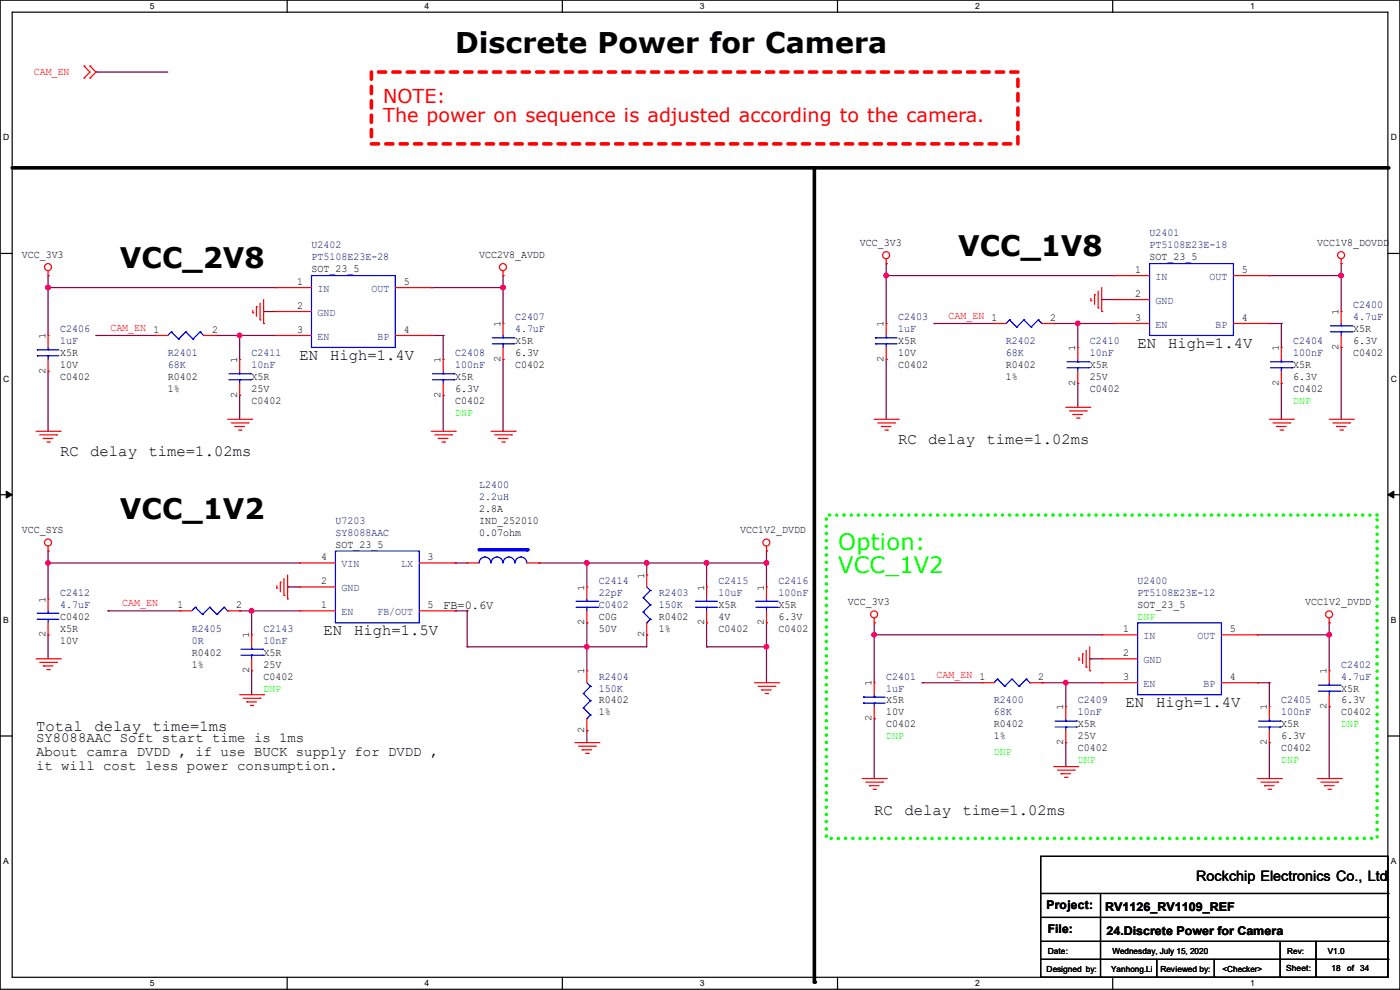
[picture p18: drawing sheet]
<svg xmlns="http://www.w3.org/2000/svg" width="297mm" height="210mm" viewBox="0 0 297 210" stroke-linecap="round" stroke-linejoin="round" font-family="sans-serif">
<defs><g id="words">
<text font-size="6.1" x="96.6" y="11.2">Discrete Power for Camera</text>
<g font-size="6">
<text x="25.4" y="56.9">VCC_2V8</text>
<text x="203.2" y="54.3">VCC_1V8</text>
<text x="25.4" y="110.2">VCC_1V2</text>
</g>
<g font-size="4.8" fill="#0f0">
<text x="177.8" y="116.6">Option:</text>
<text x="177.8" y="121.5">VCC_1V2</text>
</g>
<g font-size="4.1" fill="#f00">
<text x="81.3" y="21.9">NOTE:</text>
<text x="81.3" y="25.9">The power on sequence is adjusted according to the camera.</text>
</g>
<g font-size="3.3">
<text x="63.5" y="76.3">EN</text>
<text x="70" y="76.3">High=1.4V</text>
<text x="241.3" y="73.8">EN</text>
<text x="247.8" y="73.8">High=1.4V</text>
<text x="190.5" y="94.1">RC</text>
<text x="196.9" y="94.1">delay</text>
<text x="209.3" y="94.1">time=1.02ms</text>
<text x="12.7" y="96.6">RC</text>
<text x="19.1" y="96.6">delay</text>
<text x="31.5" y="96.6">time=1.02ms</text>
<text x="68.6" y="134.7">EN</text>
<text x="75.1" y="134.7">High=1.5V</text>
<text x="238.8" y="150">EN</text>
<text x="245.3" y="150">High=1.4V</text>
<text x="7.7" y="155.1">Total</text>
<text x="20" y="155.1">delay</text>
<text x="32.4" y="155.1">time=1ms</text>
<text x="185.5" y="172.8">RC</text>
<text x="191.9" y="172.8">delay</text>
<text x="204.2" y="172.8">time=1.02ms</text>
</g>
<g font-size="3">
<text x="7.7" y="157.4">SY8088AAC Soft start time is 1ms</text>
<text x="7.7" y="160.3">About camra DVDD , if use BUCK supply for DVDD ,</text>
<text x="7.7" y="163.3">it will cost less power consumption.</text>
<text x="253.8" y="186.9">Rockchip Electronics Co., Ltd</text>
</g>
<g font-size="2.5">
<text x="94" y="129.1">FB=0.6V</text>
<text x="222" y="192.9">Project:</text>
<text x="222.3" y="198">File:</text>
<text x="234.5" y="193.2">RV1126_RV1109_REF</text>
<text x="234.7" y="198.2">24.Discrete Power for Camera</text>
</g>
<g font-size="2.3" fill="#f00">
<text x="7.2" y="15.9">CAM_EN</text>
<text x="23.4" y="70.2">CAM_EN 1</text>
<text x="201.2" y="67.7">CAM_EN 1</text>
<text x="26" y="128.7">CAM_EN</text>
<text x="198.7" y="143.9">CAM_EN 1</text>
</g>
<g font-size="2.3" fill="#000080">
<text x="66.1" y="52.7">U2402</text>
<text x="243.9" y="50.2">U2401</text>
<text x="243.9" y="52.7">PT5108E23E-18</text>
<text x="66.1" y="55.2">PT5108E23E-28</text>
<text x="287.1" y="65.4">C2400</text>
<text x="12.7" y="70.5">C2406</text>
<text x="109.3" y="67.9">C2407</text>
<text x="109.3" y="70.5">4.7uF</text>
<text x="190.5" y="67.9">C2403</text>
<text x="190.5" y="70.5">1uF</text>
<text x="287.1" y="67.9">4.7uF</text>
<text x="12.7" y="73">1uF</text>
<text x="35.6" y="75.6">R2401</text>
<text x="53.4" y="75.6">C2411</text>
<text x="96.6" y="75.6">C2408</text>
<text x="213.4" y="73">R2402</text>
<text x="213.4" y="75.6">68K</text>
<text x="231.2" y="73">C2410</text>
<text x="231.2" y="75.6">10nF</text>
<text x="274.4" y="73">C2404</text>
<text x="274.4" y="75.6">100nF</text>
<text x="35.6" y="78.1">68K</text>
<text x="53.4" y="78.1">10nF</text>
<text x="96.6" y="78.1">100nF</text>
<text x="101.6" y="103.5">L2400</text>
<text x="101.6" y="106">2.2uH</text>
<text x="71.2" y="111.1">U7203</text>
<text x="71.2" y="113.7">SY8088AAC</text>
<text x="127" y="123.8">C2414</text>
<text x="152.4" y="123.8">C2415</text>
<text x="165.1" y="123.8">C2416</text>
<text x="241.3" y="123.8">U2400</text>
<text x="12.7" y="126.4">C2412</text>
<text x="12.7" y="128.9">4.7uF</text>
<text x="127" y="126.4">22pF</text>
<text x="127" y="128.9">C0402</text>
<text x="139.7" y="126.4">R2403</text>
<text x="139.7" y="128.9">150K</text>
<text x="152.4" y="126.4">10uF</text>
<text x="165.1" y="126.4">100nF</text>
<text x="241.3" y="126.4">PT5108E23E-12</text>
<text x="40.7" y="134">R2405</text>
<text x="40.7" y="136.5">0R</text>
<text x="55.9" y="134">C2143</text>
<text x="55.9" y="136.5">10nF</text>
<text x="284.5" y="141.6">C2402</text>
<text x="127" y="144.1">R2404</text>
<text x="127" y="146.7">150K</text>
<text x="188" y="144.1">C2401</text>
<text x="188" y="146.7">1uF</text>
<text x="210.9" y="149.2">R2400</text>
<text x="228.6" y="149.2">C2409</text>
<text x="271.8" y="149.2">C2405</text>
<text x="284.5" y="144.1">4.7uF</text>
<text x="210.9" y="151.8">68K</text>
<text x="228.6" y="151.8">10nF</text>
<text x="271.8" y="151.8">100nF</text>
</g>
<g font-size="2.3">
<text x="182.4" y="52.2">VCC_3V3</text>
<text x="279.4" y="52.2">VCC1V8_DOVDD</text>
<text x="4.6" y="54.7">VCC_3V3</text>
<text x="66.1" y="57.8">SOT_23_5</text>
<text x="101.6" y="54.7">VCC2V8_AVDD</text>
<text x="240.8" y="57.9">1</text>
<text x="243.9" y="55.2">SOT_23_5</text>
<text x="263.4" y="57.9">5</text>
<text x="63" y="60.5">1</text>
<text x="63" y="65.5">2</text>
<text x="85.6" y="60.5">5</text>
<text x="240.8" y="63">2</text>
<text x="45" y="70.6">2</text>
<text x="63" y="70.6">3</text>
<text x="85.6" y="70.6">4</text>
<text x="222.8" y="68.1">2</text>
<text x="240.8" y="68.1">3</text>
<text x="263.4" y="68.1">4</text>
<text x="287.1" y="70.5">X5R</text>
<text x="12.7" y="75.6">X5R</text>
<text x="109.3" y="73">X5R</text>
<text x="109.3" y="75.6">6.3V</text>
<text x="190.5" y="73">X5R</text>
<text x="190.5" y="75.6">10V</text>
<text x="287.1" y="75.6">C0402</text>
<text x="287.1" y="73">6.3V</text>
<text x="12.7" y="80.6">C0402</text>
<text x="12.7" y="78.1">10V</text>
<text x="35.6" y="80.6">R0402</text>
<text x="35.6" y="83.2">1%</text>
<text x="53.4" y="80.6">X5R</text>
<text x="53.4" y="83.2">25V</text>
<text x="96.6" y="80.6">X5R</text>
<text x="96.6" y="83.2">6.3V</text>
<text x="109.3" y="78.1">C0402</text>
<text x="190.5" y="78.1">C0402</text>
<text x="213.4" y="78.1">R0402</text>
<text x="213.4" y="80.6">1%</text>
<text x="231.2" y="83.2">C0402</text>
<text x="231.2" y="78.1">X5R</text>
<text x="231.2" y="80.6">25V</text>
<text x="274.4" y="83.2">C0402</text>
<text x="274.4" y="78.1">X5R</text>
<text x="274.4" y="80.6">6.3V</text>
<text x="53.4" y="85.7">C0402</text>
<text x="96.6" y="85.7">C0402</text>
<text x="4.6" y="113.2">VCC_SYS</text>
<text x="101.6" y="111.1">IND_252010</text>
<text x="101.6" y="108.6">2.8A</text>
<text x="101.6" y="113.7">0.07ohm</text>
<text x="157" y="113.2">VCC1V2_DVDD</text>
<text x="68.1" y="118.9">4</text>
<text x="71.2" y="116.2">SOT_23_5</text>
<text x="90.7" y="118.9">3</text>
<text x="68.1" y="124">2</text>
<text x="12.7" y="131.4">C0402</text>
<text x="37.6" y="129">1</text>
<text x="50.1" y="129">2</text>
<text x="68.1" y="129">1</text>
<text x="90.7" y="129">5</text>
<text x="127" y="131.4">C0G</text>
<text x="139.7" y="131.4">R0402</text>
<text x="152.4" y="128.9">X5R</text>
<text x="152.4" y="131.4">4V</text>
<text x="165.1" y="128.9">X5R</text>
<text x="165.1" y="131.4">6.3V</text>
<text x="179.9" y="128.4">VCC_3V3</text>
<text x="241.3" y="128.9">SOT_23_5</text>
<text x="276.9" y="128.4">VCC1V2_DVDD</text>
<text x="12.7" y="134">X5R</text>
<text x="12.7" y="136.5">10V</text>
<text x="127" y="134">50V</text>
<text x="139.7" y="134">1%</text>
<text x="152.4" y="134">C0402</text>
<text x="165.1" y="134">C0402</text>
<text x="238.3" y="134.1">1</text>
<text x="260.9" y="134.1">5</text>
<text x="40.7" y="139.1">R0402</text>
<text x="40.7" y="141.6">1%</text>
<text x="55.9" y="139.1">X5R</text>
<text x="55.9" y="141.6">25V</text>
<text x="238.3" y="139.2">2</text>
<text x="55.9" y="144.1">C0402</text>
<text x="127" y="149.2">R0402</text>
<text x="188" y="149.2">X5R</text>
<text x="220.3" y="144.3">2</text>
<text x="238.3" y="144.3">3</text>
<text x="260.9" y="144.3">4</text>
<text x="284.5" y="146.7">X5R</text>
<text x="284.5" y="149.2">6.3V</text>
<text x="127" y="151.8">1%</text>
<text x="188" y="154.3">C0402</text>
<text x="188" y="151.8">10V</text>
<text x="210.9" y="154.3">R0402</text>
<text x="228.6" y="154.3">X5R</text>
<text x="271.8" y="154.3">X5R</text>
<text x="284.5" y="151.8">C0402</text>
<text x="210.9" y="156.8">1%</text>
<text x="228.6" y="159.4">C0402</text>
<text x="228.6" y="156.8">25V</text>
<text x="271.8" y="159.4">C0402</text>
<text x="271.8" y="156.8">6.3V</text>
</g>
<g font-size="2.3" fill="#004080">
<text x="245.2" y="59.4">IN</text>
<text x="256.6" y="59.4">OUT</text>
<text x="67.4" y="61.9">IN</text>
<text x="78.8" y="61.9">OUT</text>
<text x="245.2" y="64.5">GND</text>
<text x="67.4" y="67">GND</text>
<text x="245.2" y="69.6">EN</text>
<text x="257.9" y="69.6">BP</text>
<text x="67.4" y="72.1">EN</text>
<text x="80.1" y="72.1">BP</text>
<text x="72.4" y="125.4">GND</text>
<text x="72.4" y="120.4">VIN</text>
<text x="85.1" y="120.4">LX</text>
<text x="72.4" y="130.5">EN</text>
<text x="80.1" y="130.5">FB/OUT</text>
<text x="242.6" y="135.6">IN</text>
<text x="254" y="135.6">OUT</text>
<text x="242.6" y="140.7">GND</text>
<text x="242.6" y="145.8">EN</text>
<text x="255.3" y="145.8">BP</text>
</g>
<g font-size="2.3" fill="#0f0">
<text x="96.6" y="88.3">DNP</text>
<text x="274.4" y="85.7">DNP</text>
<text x="241.3" y="131.4">DNP</text>
<text x="55.9" y="146.7">DNP</text>
<text x="284.5" y="154.3">DNP</text>
<text x="188" y="156.8">DNP</text>
<text x="210.9" y="160.1">DNP</text>
<text x="228.6" y="161.9">DNP</text>
<text x="271.8" y="161.9">DNP</text>
</g>
<g font-size="2.1">
<text x="9.7" y="71.9" transform="rotate(-90 9.7 71.9)">1</text>
<text x="106.2" y="69.4" transform="rotate(-90 106.2 69.4)">1</text>
<text x="187.5" y="69.4" transform="rotate(-90 187.5 69.4)">1</text>
<text x="284" y="66.8" transform="rotate(-90 284 66.8)">1</text>
<text x="50.3" y="77" transform="rotate(-90 50.3 77)">1</text>
<text x="93.5" y="77" transform="rotate(-90 93.5 77)">1</text>
<text x="106.2" y="76.8" transform="rotate(-90 106.2 76.8)">2</text>
<text x="187.5" y="76.8" transform="rotate(-90 187.5 76.8)">2</text>
<text x="228.1" y="74.5" transform="rotate(-90 228.1 74.5)">1</text>
<text x="271.3" y="74.5" transform="rotate(-90 271.3 74.5)">1</text>
<text x="284" y="74.2" transform="rotate(-90 284 74.2)">2</text>
<text x="9.7" y="79.3" transform="rotate(-90 9.7 79.3)">2</text>
<text x="228.1" y="81.8" transform="rotate(-90 228.1 81.8)">2</text>
<text x="271.3" y="81.8" transform="rotate(-90 271.3 81.8)">2</text>
<text x="50.3" y="84.4" transform="rotate(-90 50.3 84.4)">2</text>
<text x="93.5" y="84.4" transform="rotate(-90 93.5 84.4)">2</text>
<text x="124" y="125.3" transform="rotate(-90 124 125.3)">1</text>
<text x="136.7" y="122.7" transform="rotate(-90 136.7 122.7)">1</text>
<text x="149.4" y="125.3" transform="rotate(-90 149.4 125.3)">1</text>
<text x="162.1" y="125.3" transform="rotate(-90 162.1 125.3)">1</text>
<text x="9.7" y="127.8" transform="rotate(-90 9.7 127.8)">1</text>
<text x="9.7" y="135.2" transform="rotate(-90 9.7 135.2)">2</text>
<text x="52.8" y="135.4" transform="rotate(-90 52.8 135.4)">1</text>
<text x="124" y="132.6" transform="rotate(-90 124 132.6)">2</text>
<text x="136.7" y="135.2" transform="rotate(-90 136.7 135.2)">2</text>
<text x="149.4" y="132.6" transform="rotate(-90 149.4 132.6)">2</text>
<text x="162.1" y="132.6" transform="rotate(-90 162.1 132.6)">2</text>
<text x="52.8" y="142.8" transform="rotate(-90 52.8 142.8)">2</text>
<text x="124" y="143" transform="rotate(-90 124 143)">1</text>
<text x="281.4" y="143" transform="rotate(-90 281.4 143)">1</text>
<text x="184.9" y="145.6" transform="rotate(-90 184.9 145.6)">1</text>
<text x="124" y="155.5" transform="rotate(-90 124 155.5)">2</text>
<text x="184.9" y="153" transform="rotate(-90 184.9 153)">2</text>
<text x="225.6" y="150.7" transform="rotate(-90 225.6 150.7)">1</text>
<text x="268.7" y="150.7" transform="rotate(-90 268.7 150.7)">1</text>
<text x="281.4" y="150.4" transform="rotate(-90 281.4 150.4)">2</text>
<text x="225.6" y="158" transform="rotate(-90 225.6 158)">2</text>
<text x="268.7" y="158" transform="rotate(-90 268.7 158)">2</text>
</g>
<g font-size="1.8">
<text x="31.8" y="1.9">5</text>
<text x="90.1" y="1.9">4</text>
<text x="148.5" y="1.9">3</text>
<text x="206.8" y="1.9">2</text>
<text x="265.2" y="1.9">1</text>
<text x=".7" y="29.8">D</text>
<text x="295.1" y="29.8">D</text>
<text x=".7" y="80.9">C</text>
<text x="295.1" y="80.9">C</text>
<text x=".7" y="132.1">B</text>
<text x="295.1" y="132.1">B</text>
<text x=".7" y="183.3">A</text>
<text x="295.1" y="183.3">A</text>
<text x="222.3" y="202.3">Date:</text>
<text x="236" y="202.3">Wednesday, July 15, 2020</text>
<text x="281.7" y="202.3">V1.0</text>
<text x="31.8" y="209.2">5</text>
<text x="90.1" y="209.2">4</text>
<text x="148.5" y="209.2">3</text>
<text x="206.8" y="209.2">2</text>
<text x="222" y="206.1">Designed by:</text>
<text x="235.7" y="206.1">Yanhong.Li</text>
<text x="246.2" y="206.1">Reviewed by:</text>
<text x="259.4" y="206.1">&lt;Checker&gt;</text>
<text x="265.2" y="209.2">1</text>
<text x="272.8" y="205.9">Sheet:</text>
<text x="282.5" y="205.9">18</text>
<text x="285.8" y="205.9">of 34</text>
</g>
<text font-size="1.7" x="273.1" y="202.3">Rev:</text>
</g></defs>
<path d="M0 0h297v209.8h-297zM2.6 2.6h291.8v204.7h-291.8z" fill="none" stroke="#000" stroke-width=".25"/>
<g fill="#fff">
<path d="M31.7 .3h1v2h-1z"/>
<path d="M31.7 207.6h1v1.9h-1z"/>
</g>
<path d="M60.9 0v2.6M60.9 207.3v2.5" fill="none" stroke="#000" stroke-width=".25"/>
<g fill="#fff">
<path d="M90.1 .3h1v2h-1z"/>
<path d="M90.1 207.6h1v1.9h-1z"/>
</g>
<path d="M119.3 0v2.6M119.3 207.3v2.5" fill="none" stroke="#000" stroke-width=".25"/>
<g fill="#fff">
<path d="M148.5 .3h.9v2h-.9z"/>
<path d="M148.5 207.6h.9v1.9h-.9z"/>
</g>
<path d="M177.7 0v2.6M177.7 207.3v2.5" fill="none" stroke="#000" stroke-width=".25"/>
<g fill="#fff">
<path d="M206.8 .3h1v2h-1z"/>
<path d="M206.8 207.6h1v1.9h-1z"/>
</g>
<path d="M236.1 0v2.6M236.1 207.3v2.5" fill="none" stroke="#000" stroke-width=".25"/>
<g fill="#fff">
<path d="M265.2 .3h1v2h-1z"/>
<path d="M265.2 207.6h1v1.9h-1z"/>
<path d="M.7 28.2h1.2v1.9h-1.2z"/>
<path d="M295.1 28.2h1.2v1.9h-1.2z"/>
<path d="M.7 79.3h1.2v2h-1.2z"/>
<path d="M295.1 79.3h1.2v2h-1.2z"/>
</g>
<path d="M0 53.8h2.6M294.4 53.8h2.6" fill="none" stroke="#000" stroke-width=".25"/>
<g fill="#fff">
<path d="M.7 130.5h1.2v2h-1.2z"/>
<path d="M295.1 130.5h1.1v2h-1.1z"/>
</g>
<path d="M0 104.9h2.6M294.4 104.9h2.6" fill="none" stroke="#000" stroke-width=".25"/>
<path d="M1.3 104.2l1.3 .7-1.3 .8zM294.4 104.9l1.3-.7v1.5z" fill="#000" stroke="#000" stroke-width=".21"/>
<g fill="#fff">
<path d="M.7 181.7h1.2v2h-1.2z"/>
<path d="M295.1 181.7h1.1v2h-1.1z"/>
</g>
<g fill="none" stroke="#000" stroke-width=".25">
<path d="M0 156.1h2.6M294.4 156.1h2.6M220.8 181.7h73.6v25.6h-73.6zM220.8 189.5h73.6M220.8 194.6h73.6M220.8 199.7h73.6M233.5 189.5v17.8M271.6 199.7v7.6M279.2 199.7v7.6M294.4 189.5h.1M294.4 194.6h.1M294.4 199.7h.1"/>
<path d="M220.8 203.5h73.6M233.5 207.3h.1M245.4 207.3h.1M245.4 203.5v3.8M257.6 207.3h.1M257.6 203.5v3.8M271.6 207.3h.1M279.2 207.3h.1M294.4 203.5h.1"/>
</g>
<path d="M175.3 109.3h116.8v68.5h-116.8z" fill="none" stroke="#0f0" stroke-width=".76" stroke-dasharray="0 1.5"/>
<path d="M78.8 15.3h137.1v15.2h-137.1z" fill="none" stroke="#f00" stroke-width=".76" stroke-dasharray="1.5 1.5"/>
<path d="M2.6 35.6h291.8M172.8 35.6v172.7" fill="none" stroke="#000" stroke-width=".76"/>
<g fill="#000">
<circle cx="294.4" cy="35.6" r=".38"/>
<circle cx="172.8" cy="208.3" r=".38"/>
</g>
<g fill="none" stroke="#800040" stroke-width=".25">
<path d="M20.4 15.3h.1M20.4 15.3h15.2M10.2 58.5h.1M10.2 58.5v12.7M106.7 58.5h.1M106.7 58.5v10.1M188 58.5h.1M188 55.9h.1M188 58.5h48.3M188 55.9v12.7M269.3 58.5h.1M269.3 58.5h15.2"/>
<path d="M284.5 55.9h.1M284.5 58.5h.1M284.5 55.9v10.2M10.2 61h.1M10.2 78.8h.1M10.2 61h48.3M10.2 78.8v12.7M20.4 71.2h.1M20.4 71.2h12.7M45.8 71.2h.1M45.8 71.2h12.7M50.8 71.2h.1"/>
<path d="M50.8 71.2v5M55.9 66.1h.1M55.9 66.1h2.6M91.5 71.2h.1M91.5 61h.1M91.5 71.2h2.5M91.5 61h15.2M94 71.2h.1M94 71.2v5M106.7 76.2h.1M106.7 61h.1M106.7 76.2v15.3"/>
<path d="M188 76.2h.1M188 76.2v12.7M198.2 68.6h.1M198.2 68.6h12.7M223.6 68.6h.1M223.6 68.6h12.7M228.6 68.6h.1M228.6 68.6v5.1M233.7 63.5h.1M233.7 63.5h2.6M269.3 68.6h.1M269.3 68.6h2.5"/>
<path d="M271.8 68.6h.1M271.8 68.6v5.1M284.5 73.7h.1M284.5 73.7v15.2M50.8 83.9h.1M50.8 83.9v5M94 83.9h.1M94 83.9v7.6M228.6 81.3h.1M228.6 81.3v5.1M271.8 81.3h.1M271.8 81.3v7.6"/>
<path d="M10.2 119.4h.1M10.2 116.9h.1M10.2 116.9v10.1M10.2 119.4h53.3M96.6 119.4h.1M96.6 119.4h2.5M114.3 119.4h.1M114.3 119.4h48.3M124.5 119.4h.1M124.5 119.4v5.1M137.2 119.4h.1M137.2 119.4v2.6"/>
<path d="M149.9 119.4h.1M149.9 119.4v5.1M162.6 116.9h.1M162.6 119.4h.1M162.6 116.9v7.6M10.2 134.7h.1M10.2 134.7v5M22.9 129.6h.1M22.9 129.6h15.2M50.8 129.6h.1M50.8 129.6h12.7M53.4 129.6h.1"/>
<path d="M53.4 129.6v5.1M61 124.5h.1M61 124.5h2.5M96.6 129.6h.1M96.6 129.6h2.5M99.1 129.6h.1M99.1 137.2h.1M99.1 129.6v7.6M124.5 132.1h.1M124.5 137.2h.1M124.5 132.1v10.2M137.2 134.7h.1"/>
<path d="M137.2 134.7v2.5h-38.1M149.9 132.1h.1M149.9 137.2h.1M149.9 132.1v5.1M149.9 137.2h12.7M162.6 132.1h.1M162.6 137.2h.1M162.6 132.1v12.7M185.5 134.7h.1M185.5 132.1h.1M185.5 134.7h48.2M185.5 132.1v12.7"/>
<path d="M231.2 139.7h.1M231.2 139.7h2.5M266.7 134.7h.1M266.7 134.7h15.3M282 132.1h.1M282 134.7h.1M282 132.1v10.2M53.4 142.3h.1M53.4 142.3v5.1M124.5 155h.1M124.5 155v2.5M185.5 152.4h.1"/>
<path d="M185.5 152.4v12.7M195.6 144.8h.1M195.6 144.8h12.7M221 144.8h.1M221 144.8h12.7M226.1 144.8h.1M226.1 157.5h.1M226.1 144.8v5.1M226.1 157.5v5.1M266.7 144.8h.1M266.7 144.8h2.6M269.3 157.5h.1"/>
<path d="M269.3 144.8h.1M269.3 144.8v5.1M269.3 157.5v7.6M282 149.9h.1M282 149.9v15.2"/>
</g>
<g fill="#f0f" stroke="#f0f" stroke-width=".25">
<circle cx="226.1" cy="144.8" r=".49"/>
<circle cx="228.6" cy="68.6" r=".49"/>
<circle cx="50.8" cy="71.1" r=".49"/>
<circle cx="188" cy="58.4" r=".49"/>
<circle cx="284.5" cy="58.4" r=".49"/>
<circle cx="10.2" cy="61" r=".49"/>
<circle cx="106.7" cy="61" r=".49"/>
<circle cx="185.4" cy="134.6" r=".49"/>
<circle cx="282" cy="134.6" r=".49"/>
<circle cx="137.2" cy="119.4" r=".49"/>
<circle cx="124.5" cy="119.4" r=".49"/>
<circle cx="10.2" cy="119.4" r=".49"/>
<circle cx="124.5" cy="137.2" r=".49"/>
<circle cx="162.6" cy="119.4" r=".49"/>
<circle cx="149.9" cy="119.4" r=".49"/>
<circle cx="53.4" cy="129.6" r=".49"/>
<circle cx="162.6" cy="137.2" r=".49"/>
</g>
<g fill="none" stroke="#f00" stroke-width=".25">
<path d="M17.8 16.6h.1M17.8 14h.1M17.8 14l1.3 1.3-1.3 1.3M19.1 14h.1M19.1 16.6h.1M19.1 14l1.3 1.3-1.3 1.3M10.2 58.5h.1M10.2 57.4v1.1M106.7 58.5h.1M106.7 57.4v1.1M188 55.9h.1M188 54.9v1"/>
<path d="M236.3 58.5h.1M236.3 58.5h7.6M261.7 58.5h7.6M269.3 58.5h.1M284.5 55.9h.1M284.5 54.9v1M10.2 71.2h.1M10.2 78.8h.1M10.2 71.2v2.5M10.2 76.2v2.6M33.1 71.2h.1M33.1 71.2h2.5"/>
<path d="M43.2 71.2h2.6M45.8 71.2h.1M50.8 76.2h.1M50.8 76.2v2.6M53.6 66.3h.1M53.6 65.8v.5M54.4 65.1h.1M54.4 65.1v2M55.2 67.9h.1M55.2 64.3v3.6M55.9 68.6h.1M55.9 63.5v5.1"/>
<path d="M58.5 61h.1M58.5 66.1h.1M58.5 71.2h.1M58.5 61h7.6M58.5 66.1h7.6M58.5 71.2h7.6M83.9 61h7.6M83.9 71.2h7.6M91.5 71.2h.1M91.5 61h.1M94 76.2h.1M94 76.2v2.6"/>
<path d="M106.7 68.6h.1M106.7 76.2h.1M106.7 68.6v2.6M106.7 73.7v2.5M188 68.6h.1M188 76.2h.1M188 68.6v2.6M188 73.7v2.5M210.9 68.6h.1M210.9 68.6h2.5M221 68.6h2.6M223.6 68.6h.1"/>
<path d="M228.6 73.7h.1M228.6 73.7v2.5M228.6 78.8v2.5M231.4 63.8h.1M231.4 63.3v.5M232.2 62.5h.1M232.2 62.5v2.1M233 65.3h.1M233 61.8v3.5M233.7 66.1h.1M233.7 61v5.1M236.3 63.5h.1"/>
<path d="M236.3 68.6h.1M236.3 68.6h7.6M236.3 63.5h7.6M261.7 68.6h7.6M269.3 68.6h.1M271.8 73.7h.1M271.8 73.7v2.5M271.8 78.8v2.5M284.5 66.1h.1M284.5 73.7h.1M284.5 66.1v2.5M284.5 71.2v2.5"/>
<path d="M7.7 91.5h5M8.4 92.2h3.6M9.2 93h.1M9.2 93h2M9.9 93.8h.6M10.5 93.8h.1M12 92.2h.1M12.7 91.5h.1M48.3 88.9h5.1M49.1 89.7h3.5M49.8 90.5h.1M49.8 90.5h2.1"/>
<path d="M50.6 91.2h.5M50.8 83.9h.1M50.8 81.3v2.6M51.1 91.2h.1M52.6 89.7h.1M53.4 88.9h.1M91.5 91.5h5.1M92.2 92.2h3.6M93 93h.1M93 93h2M93.8 93.8h.5M94 83.9h.1"/>
<path d="M94 81.3v2.6M94.3 93.8h.1M95.8 92.2h.1M96.6 91.5h.1M104.2 91.5h5.1M104.9 92.2h3.6M105.7 93h.1M105.7 93h2M106.5 93.8h.5M107 93.8h.1M108.5 92.2h.1M109.3 91.5h.1"/>
<path d="M185.5 88.9h5M186.2 89.7h3.6M187 90.5h.1M187 90.5h2M187.7 91.2h.6M188.3 91.2h.1M189.8 89.7h.1M190.5 88.9h.1M226.1 86.4h5.1M226.9 87.2h3.5M227.6 87.9h.1M227.6 87.9h2.1"/>
<path d="M228.4 88.7h.5M228.6 81.3h.1M228.9 88.7h.1M230.4 87.2h.1M231.2 86.4h.1M269.3 88.9h5.1M270 89.7h3.6M270.8 90.5h.1M270.8 90.5h2M271.6 91.2h.5M271.8 81.3h.1M272.1 91.2h.1"/>
<path d="M273.6 89.7h.1M274.4 88.9h.1M282 88.9h5.1M282.7 89.7h3.6M283.5 90.5h.1M283.5 90.5h2M284.3 91.2h.5M284.8 91.2h.1M286.3 89.7h.1M287.1 88.9h.1M10.2 116.9h.1M10.2 115.9v1"/>
<path d="M63.5 119.4h.1M63.5 119.4h7.7M88.9 119.4h7.7M96.6 119.4h.1M162.6 116.9h.1M162.6 115.9v1M7.7 139.7h5M10.2 127h.1M10.2 134.7h.1M10.2 127v2.6M10.2 132.1v2.6M12.7 139.7h.1"/>
<path d="M38.1 129.6h.1M38.1 129.6h2.6M48.3 129.6h2.5M50.8 129.6h.1M53.4 134.7h.1M53.4 134.7v2.5M53.4 139.7v2.6M58.7 124.8h.1M58.7 124.2v.6M59.5 123.5h.1M59.5 123.5v2M60.2 126.3h.1"/>
<path d="M60.2 122.7v3.6M61 127h.1M61 122v5M63.5 129.6h.1M63.5 124.5h.1M63.5 129.6h7.7M63.5 124.5h7.7M88.9 129.6h7.7M96.6 129.6h.1M137.2 122h.1M137.2 134.7h.1M137.2 122v2.5"/>
<path d="M137.2 132.1v2.6M149.9 124.5h.1M149.9 132.1h.1M149.9 124.5v2.5M149.9 129.6v2.5M162.6 124.5h.1M162.6 132.1h.1M162.6 124.5v2.5M162.6 129.6v2.5M185.5 132.1h.1M185.5 131.1v1M228.9 140h.1"/>
<path d="M228.9 139.5v.5M229.7 138.7h.1M229.7 138.7v2.1M230.4 138v3.5M231.2 137.2v5.1M233.7 134.7h.1M233.7 139.7h.1M233.7 139.7h7.6M233.7 134.7h7.6M259.1 134.7h7.6M266.7 134.7h.1M282 132.1h.1"/>
<path d="M282 131.1v1M8.4 140.5h3.6M9.2 141.3h.1M9.2 141.3h2M9.9 142h.6M10.5 142h.1M12 140.5h.1M50.8 147.4h5.1M51.6 148.1h3.6M52.4 148.9h.1M52.4 148.9h2M53.1 149.6h.5"/>
<path d="M53.4 142.3h.1M53.6 149.6h.1M55.2 148.1h.1M55.9 147.4h.1M122 157.5h5M122.7 158.3h3.6M123.5 159h.1M123.5 159h2M124.2 159.8h.6M124.5 142.3h.1M124.5 155h.1M124.5 142.3v2.5"/>
<path d="M124.5 152.4v2.6M124.8 159.8h.1M126.3 158.3h.1M127 157.5h.1M160.1 144.8h5M160.8 145.6h3.6M161.6 146.3h.1M161.6 146.3h2M162.3 147.1h.6M162.9 147.1h.1M164.4 145.6h.1M165.1 144.8h.1"/>
<path d="M208.3 144.8h.1M208.3 144.8h2.6M218.5 144.8h2.5M221 144.8h.1M226.1 149.9h.1M226.1 157.5h.1M226.1 149.9v2.5M226.1 155v2.5M230.4 141.5h.1M231.2 142.3h.1M233.7 144.8h.1M233.7 144.8h7.6"/>
<path d="M259.1 144.8h7.6M266.7 144.8h.1M269.3 149.9h.1M269.3 157.5h.1M269.3 149.9v2.5M269.3 155v2.5M282 142.3h.1M282 149.9h.1M282 142.3v2.5M282 147.4v2.5M182.9 165.1h5.1M183.7 165.9h3.5"/>
<path d="M184.4 166.7h.1M184.4 166.7h2.1M185.2 167.4h.5M185.7 167.4h.1M187.2 165.9h.1M188 165.1h.1M223.6 162.6h5M224.3 163.4h3.6M225.1 164.1h.1M225.1 164.1h2M225.8 164.9h.6M226.4 164.9h.1"/>
<path d="M227.9 163.4h.1M228.6 162.6h.1M266.7 165.1h5.1M267.5 165.9h3.6M268.3 166.7h.1M268.3 166.7h2M269 167.4h.5M269.5 167.4h.1M271.1 165.9h.1M271.8 165.1h.1M279.4 165.1h5.1M280.2 165.9h3.6"/>
<path d="M281 166.7h.1M281 166.7h2M281.7 167.4h.5M282.2 167.4h.1M283.8 165.9h.1M284.5 165.1h.1"/>
<circle cx="10.2" cy="56.7" r=".74"/>
<circle cx="106.7" cy="56.7" r=".74"/>
<circle cx="188" cy="54.1" r=".74"/>
<circle cx="284.5" cy="54.1" r=".74"/>
<circle cx="10.2" cy="115.1" r=".74"/>
<circle cx="162.6" cy="115.1" r=".74"/>
<circle cx="185.4" cy="130.3" r=".74"/>
<circle cx="282" cy="130.3" r=".74"/>
</g>
<g fill="none" stroke="#00f" stroke-width=".25">
<path d="M66.1 58.5h17.8v15.2h-17.8zM243.9 55.9h17.8v15.3h-17.8zM7.9 75.5h.1M7.9 74.2h.1M7.9 75.5h4.6M7.9 74.2h4.6M10.2 74.2h.1M10.2 75.5h.1M10.2 73.7v.5M10.2 75.5v.7M36.4 70.4h.1M36.4 70.4l-.8 .8"/>
<path d="M36.4 70.4l1.5 1.5M37.9 71.9h.1M39.4 70.4h.1M39.4 70.4l-1.5 1.5M39.4 70.4l1.5 1.5M40.9 71.9h.1M42.5 70.4h.1M42.5 70.4l-1.6 1.5M42.5 70.4l.7 .8M43.2 71.2h.1M48.6 79.3h4.5M50.8 79.3h.1"/>
<path d="M50.8 78.8v.5M53.1 79.3h.1M91.7 79.3h4.6M94 79.3h.1M94 78.8v.5M96.3 79.3h.1M104.4 72.9h4.6M104.4 71.7h4.6M106.7 71.7h.1M106.7 72.9h.1M106.7 71.2v.5M106.7 72.9v.8"/>
<path d="M109 72.9h.1M109 71.7h.1M185.7 72.9h.1M185.7 71.7h.1M185.7 72.9h4.6M185.7 71.7h4.6M188 71.7h.1M188 72.9h.1M188 71.2v.5M188 72.9v.8M214.2 67.9h.1M214.2 67.9l-.8 .7"/>
<path d="M214.2 67.9l1.5 1.5M215.7 69.4h.1M217.2 67.9h.1M217.2 67.9l-1.5 1.5M217.2 67.9l1.5 1.5M218.7 69.4h.1M220.3 67.9h.1M220.3 67.9l-1.6 1.5M220.3 67.9l.7 .7M221 68.6h.1M226.4 78h4.5M226.4 76.8h4.5"/>
<path d="M228.6 76.8h.1M228.6 78h.1M228.6 76.2v.6M228.6 78v.8M230.9 78h.1M230.9 76.8h.1M269.5 78h4.6M269.5 76.8h4.6M271.8 76.8h.1M271.8 78h.1M271.8 76.2v.6M271.8 78v.8"/>
<path d="M274.1 78h.1M274.1 76.8h.1M282.2 70.4h4.6M282.2 69.1h4.6M284.5 69.1h.1M284.5 70.4h.1M284.5 68.6v.5M284.5 70.4v.8M286.8 70.4h.1M286.8 69.1h.1M48.6 80.6h4.5M50.8 80.6h.1"/>
<path d="M50.8 80.6v.7M53.1 80.6h.1M91.7 80.6h4.6M94 80.6h.1M94 80.6v.7M96.3 80.6h.1M71.2 116.9h17.7v15.2h-17.7zM101.6 119.4a1.25 1.25 0 0 1 1.3-1.2 1.25 1.25 0 0 1 1.2 1.2 1.27 1.27 0 0 1 1.3-1.2 1.27 1.27 0 0 1 1.3 1.2M106.7 119.4a1.25 1.25 0 0 1 1.3-1.2 1.25 1.25 0 0 1 1.2 1.2M109.3 119.4a1.25 1.25 0 0 1 1.2-1.2 1.25 1.25 0 0 1 1.3 1.2M7.9 131.4h.1M7.9 130.1h.1"/>
<path d="M7.9 131.4h4.6M7.9 130.1h4.6M10.2 130.1h.1M10.2 131.4h.1M10.2 129.6v.5M10.2 131.4v.7M41.4 128.8h.1M41.4 128.8l-.7 .8M41.4 128.8l1.6 1.5M43 130.3h.1M44.5 128.8h.1M44.5 128.8l-1.5 1.5"/>
<path d="M44.5 128.8l1.5 1.5M46 130.3h.1M47.5 128.8h.1M47.5 128.8l-1.5 1.5M47.5 128.8l.8 .8M48.3 129.6h.1M51.1 139h4.6M51.1 137.7h4.6M53.4 137.7h.1M53.4 139h.1M53.4 137.2v.5M53.4 139v.7"/>
<path d="M55.7 139h.1M55.7 137.7h.1M136.4 126.8h.1M136.4 129.8h.1M136.4 126.8l1.6 1.5M136.4 129.8l1.6 1.6M137.2 132.1h.1M137.2 124.5l.8 .8M138 125.3h.1M138 128.3h.1M138 131.4h.1M138 125.3l-1.6 1.5"/>
<path d="M138 128.3l-1.6 1.5M138 131.4l-.8 .7M147.6 128.8h.1M147.6 127.6h.1M147.6 128.8h4.6M147.6 127.6h4.6M149.9 127.6h.1M149.9 128.8h.1M149.9 127v.6M149.9 128.8v.8M160.3 128.8h4.6M160.3 127.6h4.6"/>
<path d="M162.6 127.6h.1M162.6 128.8h.1M162.6 127v.6M162.6 128.8v.8M164.9 128.8h.1M164.9 127.6h.1M241.3 132.1h17.8v15.3h-17.8zM123.7 147.1h.1M123.7 150.2h.1M123.7 147.1l1.6 1.5M123.7 150.2l1.6 1.5M124.5 152.4h.1"/>
<path d="M124.5 144.8l.8 .8M125.3 145.6h.1M125.3 148.6h.1M125.3 151.7h.1M125.3 145.6l-1.6 1.5M125.3 148.6l-1.6 1.6M125.3 151.7l-.8 .7M211.6 144.1h.1M211.6 144.1l-.7 .7M211.6 144.1l1.5 1.5M213.1 145.6h.1M214.7 144.1h.1"/>
<path d="M214.7 144.1l-1.6 1.5M214.7 144.1l1.5 1.5M216.2 145.6h.1M217.7 144.1h.1M217.7 144.1l-1.5 1.5M217.7 144.1l.8 .7M218.5 144.8h.1M223.8 154.2h4.6M223.8 153h4.6M226.1 153h.1M226.1 154.2h.1M226.1 152.4v.6"/>
<path d="M226.1 154.2v.8M228.4 154.2h.1M228.4 153h.1M267 154.2h4.6M267 153h4.6M269.3 153h.1M269.3 154.2h.1M269.3 152.4v.6M269.3 154.2v.8M271.6 154.2h.1M271.6 153h.1M279.7 146.6h4.6"/>
<path d="M279.7 145.3h4.6M282 145.3h.1M282 146.6h.1M282 144.8v.5M282 146.6v.8M284.3 146.6h.1M284.3 145.3h.1"/>
</g>
<path d="M101.6 116.6h10.2" fill="none" stroke="#00f" stroke-width=".76"/>
<circle cx="111.8" cy="116.6" r=".38" fill="#00f"/>
<path d="M99.1 119.4h.1M99.1 119.4h2.5M111.8 119.4h2.5M114.3 119.4h.1M124.5 124.5h.1M124.5 132.1h.1M124.5 124.5v2.5M124.5 129.6v2.5M185.5 144.8h.1M185.5 152.4h.1M185.5 144.8v2.6M185.5 149.9v2.5" fill="none" stroke="#f00" stroke-width=".25"/>
<g fill="none" stroke="#00f" stroke-width=".25">
<path d="M122.2 128.8h4.6M122.2 127.6h4.6M124.5 127.6h.1M124.5 128.8h.1M124.5 127v.6M124.5 128.8v.8M126.8 128.8h.1M126.8 127.6h.1M183.2 149.1h.1M183.2 147.9h.1M183.2 149.1h4.5M183.2 147.9h4.5"/>
<path d="M185.5 147.9h.1M185.5 149.1h.1M185.5 147.4v.5M185.5 149.1v.8"/>
</g>
<g fill="#f0f" stroke="#f0f" stroke-width=".25">
<circle cx="226.1" cy="144.8" r=".49"/>
<circle cx="228.6" cy="68.6" r=".49"/>
<circle cx="50.8" cy="71.1" r=".49"/>
<circle cx="188" cy="58.4" r=".49"/>
<circle cx="284.5" cy="58.4" r=".49"/>
<circle cx="10.2" cy="61" r=".49"/>
<circle cx="106.7" cy="61" r=".49"/>
<circle cx="185.4" cy="134.6" r=".49"/>
<circle cx="282" cy="134.6" r=".49"/>
<circle cx="137.2" cy="119.4" r=".49"/>
<circle cx="124.5" cy="119.4" r=".49"/>
<circle cx="10.2" cy="119.4" r=".49"/>
<circle cx="124.5" cy="137.2" r=".49"/>
<circle cx="162.6" cy="119.4" r=".49"/>
<circle cx="149.9" cy="119.4" r=".49"/>
<circle cx="53.4" cy="129.6" r=".49"/>
<circle cx="162.6" cy="137.2" r=".49"/>
</g>
<use href="#words"/>
</svg>
